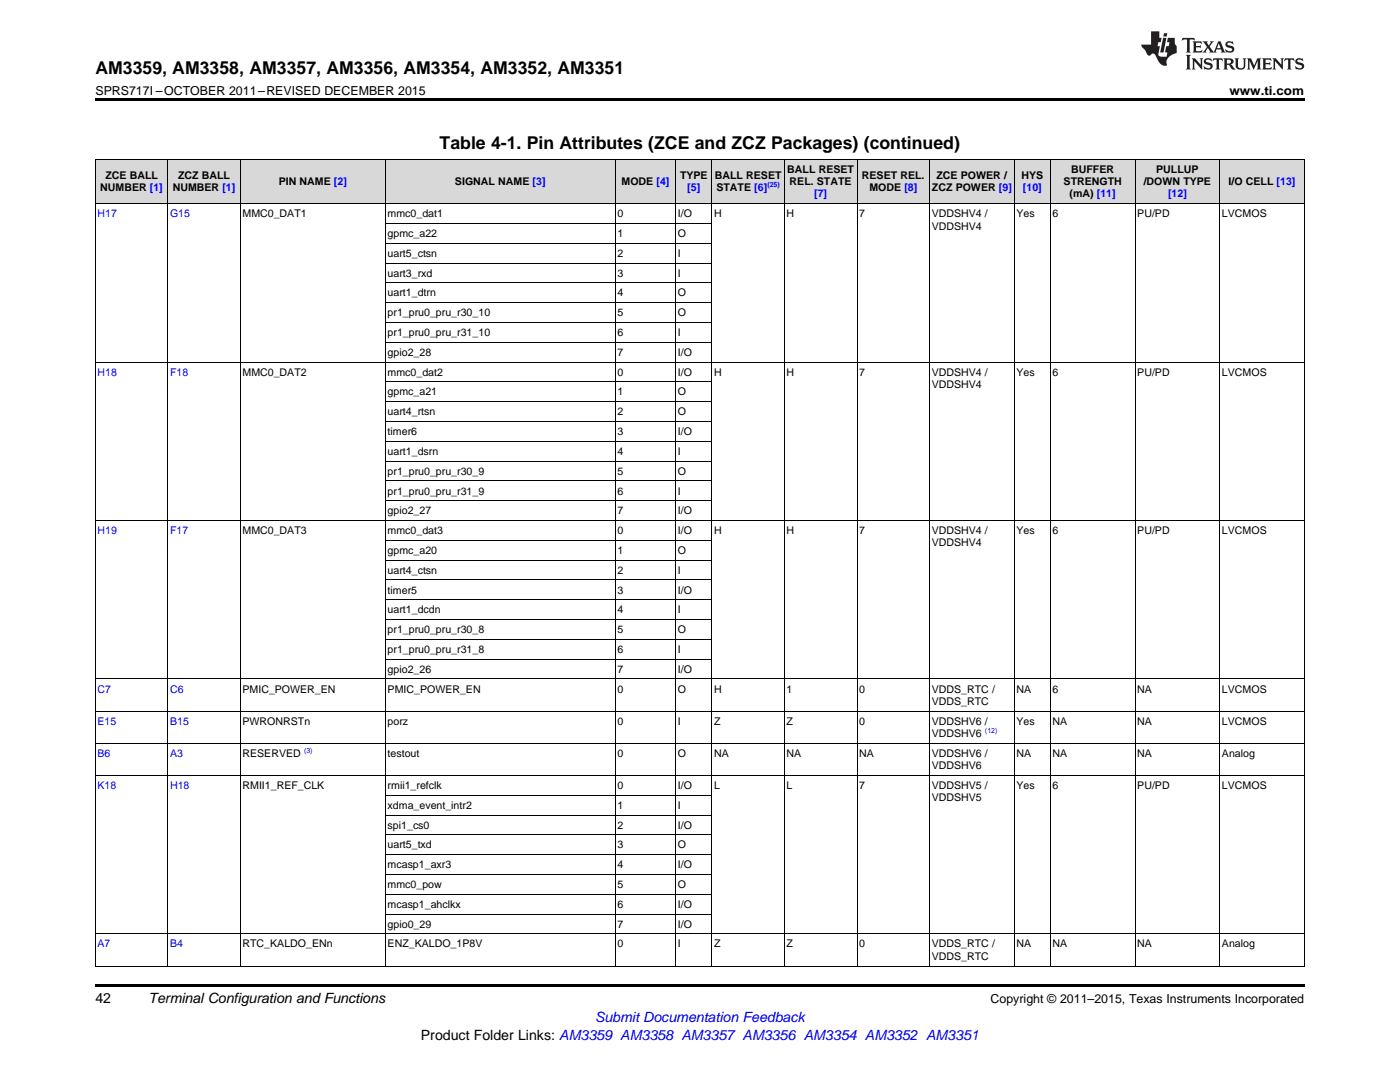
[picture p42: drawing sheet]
<svg xmlns="http://www.w3.org/2000/svg" width="279mm" height="216mm" viewBox="0 0 279 216" stroke-linecap="round" stroke-linejoin="round" font-family="sans-serif">
<defs><g id="words">
<g font-size="3.5">
<text x="19" y="14.8">AM3359, AM3358, AM3357, AM3356, AM3354, AM3352, AM3351</text>
<text x="87.7" y="29.7">Table 4-1. Pin Attributes (ZCE and ZCZ Packages) (continued)</text>
</g>
<g font-size="2.8">
<text x="19" y="200.1">42</text>
<text x="29.6" y="200.1">Terminal Configuration and Functions</text>
<text x="84" y="207.4">Product Folder Links: AM3359 AM3358 AM3357 AM3356 AM3354 AM3352 AM3351</text>
</g>
<text font-size="2.8" fill="#00f" x="118.7" y="203.9">Submit Documentation Feedback</text>
<g font-size="2.5">
<text x="19" y="19">SPRS717I –OCTOBER 2011–REVISED DECEMBER 2015</text>
<text x="245.4" y="19">www.ti.com</text>
<text x="197.7" y="200.1">Copyright © 2011–2015, Texas Instruments Incorporated</text>
</g>
<g font-size="2.1">
<text x="21" y="35.7">ZCE BALL</text>
<text x="35.5" y="35.7">ZCZ BALL</text>
<text x="135.7" y="35.7">TYPE</text>
<text x="142.7" y="35.7">BALL RESET</text>
<text x="157.1" y="34.5">BALL RESET</text>
<text x="172" y="35.7">RESET REL.</text>
<text x="186.9" y="35.7">ZCE POWER /</text>
<text x="203.8" y="35.7">HYS</text>
<text x="213.8" y="34.5">BUFFER</text>
<text x="230.8" y="34.5">PULLUP</text>
<text x="20" y="38.2">NUMBER [1]</text>
<text x="34.5" y="38.2">NUMBER [1]</text>
<text x="55.6" y="36.9">PIN NAME [2]</text>
<text x="90.8" y="36.9">SIGNAL NAME [3]</text>
<text x="124" y="36.9">MODE [4]</text>
<text x="143" y="38.2">STATE [6]</text>
<text x="157.6" y="36.9">REL. STATE</text>
<text x="173.5" y="38.2">MODE [8]</text>
<text x="186" y="38.2">ZCZ POWER [9]</text>
<text x="212.3" y="36.9">STRENGTH</text>
<text x="213.5" y="39.4">(mA) [11]</text>
<text x="228.2" y="36.9">/DOWN TYPE</text>
<text x="245.2" y="36.9">I/O CELL [13]</text>
<text x="48.4" y="43.4">MMC0_DAT1</text>
<text x="77.4" y="43.4">mmc0_dat1</text>
<text x="77.4" y="47.3">gpmc_a22</text>
<text x="123.2" y="43.4">0</text>
<text x="123.2" y="47.3">1</text>
<text x="135.3" y="43.4">I/O</text>
<text x="135.3" y="47.3">O</text>
<text x="142.5" y="43.4">H</text>
<text x="157" y="43.4">H</text>
<text x="171.5" y="43.4">7</text>
<text x="185.9" y="43.4">VDDSHV4 /</text>
<text x="185.9" y="45.8">VDDSHV4</text>
<text x="202.8" y="43.4">Yes</text>
<text x="210.1" y="43.4">6</text>
<text x="227" y="43.4">PU/PD</text>
<text x="243.9" y="43.4">LVCMOS</text>
<text x="77.4" y="51.3">uart5_ctsn</text>
<text x="123.2" y="51.3">2</text>
<text x="135.3" y="51.3">I</text>
<text x="77.4" y="55.2">uart3_rxd</text>
<text x="77.4" y="59.2">uart1_dtrn</text>
<text x="123.2" y="55.2">3</text>
<text x="123.2" y="59.2">4</text>
<text x="135.3" y="55.2">I</text>
<text x="135.3" y="59.2">O</text>
<text x="77.4" y="63.1">pr1_pru0_pru_r30_10</text>
<text x="123.2" y="63.1">5</text>
<text x="135.3" y="63.1">O</text>
<text x="77.4" y="67.1">pr1_pru0_pru_r31_10</text>
<text x="77.4" y="71">gpio2_28</text>
<text x="123.2" y="67.1">6</text>
<text x="123.2" y="71">7</text>
<text x="135.3" y="67.1">I</text>
<text x="135.3" y="71">I/O</text>
<text x="48.4" y="75">MMC0_DAT2</text>
<text x="77.4" y="75">mmc0_dat2</text>
<text x="123.2" y="75">0</text>
<text x="135.3" y="75">I/O</text>
<text x="142.5" y="75">H</text>
<text x="157" y="75">H</text>
<text x="171.5" y="75">7</text>
<text x="185.9" y="75">VDDSHV4 /</text>
<text x="185.9" y="77.4">VDDSHV4</text>
<text x="202.8" y="75">Yes</text>
<text x="210.1" y="75">6</text>
<text x="227" y="75">PU/PD</text>
<text x="243.9" y="75">LVCMOS</text>
<text x="77.4" y="78.9">gpmc_a21</text>
<text x="77.4" y="82.9">uart4_rtsn</text>
<text x="123.2" y="78.9">1</text>
<text x="123.2" y="82.9">2</text>
<text x="135.3" y="78.9">O</text>
<text x="135.3" y="82.9">O</text>
<text x="77.4" y="86.8">timer6</text>
<text x="123.2" y="86.8">3</text>
<text x="135.3" y="86.8">I/O</text>
<text x="77.4" y="90.8">uart1_dsrn</text>
<text x="77.4" y="94.7">pr1_pru0_pru_r30_9</text>
<text x="123.2" y="90.8">4</text>
<text x="123.2" y="94.7">5</text>
<text x="135.3" y="90.8">I</text>
<text x="135.3" y="94.7">O</text>
<text x="77.4" y="98.7">pr1_pru0_pru_r31_9</text>
<text x="123.2" y="98.7">6</text>
<text x="135.3" y="98.7">I</text>
<text x="48.4" y="106.6">MMC0_DAT3</text>
<text x="77.4" y="102.6">gpio2_27</text>
<text x="77.4" y="106.6">mmc0_dat3</text>
<text x="123.2" y="102.6">7</text>
<text x="123.2" y="106.6">0</text>
<text x="135.3" y="102.6">I/O</text>
<text x="135.3" y="106.6">I/O</text>
<text x="142.5" y="106.6">H</text>
<text x="157" y="106.6">H</text>
<text x="171.5" y="106.6">7</text>
<text x="185.9" y="106.6">VDDSHV4 /</text>
<text x="202.8" y="106.6">Yes</text>
<text x="210.1" y="106.6">6</text>
<text x="227" y="106.6">PU/PD</text>
<text x="243.9" y="106.6">LVCMOS</text>
<text x="77.4" y="110.5">gpmc_a20</text>
<text x="123.2" y="110.5">1</text>
<text x="135.3" y="110.5">O</text>
<text x="185.9" y="109">VDDSHV4</text>
<text x="77.4" y="114.5">uart4_ctsn</text>
<text x="77.4" y="118.4">timer5</text>
<text x="123.2" y="114.5">2</text>
<text x="123.2" y="118.4">3</text>
<text x="135.3" y="114.5">I</text>
<text x="135.3" y="118.4">I/O</text>
<text x="77.4" y="122.4">uart1_dcdn</text>
<text x="123.2" y="122.4">4</text>
<text x="135.3" y="122.4">I</text>
<text x="77.4" y="126.3">pr1_pru0_pru_r30_8</text>
<text x="77.4" y="130.3">pr1_pru0_pru_r31_8</text>
<text x="123.2" y="126.3">5</text>
<text x="123.2" y="130.3">6</text>
<text x="135.3" y="126.3">O</text>
<text x="135.3" y="130.3">I</text>
<text x="77.4" y="134.2">gpio2_26</text>
<text x="123.2" y="134.2">7</text>
<text x="135.3" y="134.2">I/O</text>
<text x="48.4" y="138.2">PMIC_POWER_EN</text>
<text x="77.4" y="138.2">PMIC_POWER_EN</text>
<text x="123.2" y="138.2">0</text>
<text x="135.3" y="138.2">O</text>
<text x="142.5" y="138.2">H</text>
<text x="157" y="138.2">1</text>
<text x="171.5" y="138.2">0</text>
<text x="185.9" y="138.2">VDDS_RTC /</text>
<text x="185.9" y="140.7">VDDS_RTC</text>
<text x="202.8" y="138.2">NA</text>
<text x="210.1" y="138.2">6</text>
<text x="227" y="138.2">NA</text>
<text x="243.9" y="138.2">LVCMOS</text>
<text x="48.4" y="144.6">PWRONRSTn</text>
<text x="77.4" y="144.6">porz</text>
<text x="123.2" y="144.6">0</text>
<text x="135.3" y="144.6">I</text>
<text x="142.5" y="144.6">Z</text>
<text x="157" y="144.6">Z</text>
<text x="171.5" y="144.6">0</text>
<text x="185.9" y="144.6">VDDSHV6 /</text>
<text x="185.9" y="147.1">VDDSHV6</text>
<text x="202.8" y="144.6">Yes</text>
<text x="210.1" y="144.6">NA</text>
<text x="227" y="144.6">NA</text>
<text x="243.9" y="144.6">LVCMOS</text>
<text x="48.4" y="151">RESERVED</text>
<text x="77.4" y="151">testout</text>
<text x="123.2" y="151">0</text>
<text x="135.3" y="151">O</text>
<text x="142.5" y="151">NA</text>
<text x="157" y="151">NA</text>
<text x="171.5" y="151">NA</text>
<text x="185.9" y="151">VDDSHV6 /</text>
<text x="185.9" y="153.5">VDDSHV6</text>
<text x="202.8" y="151">NA</text>
<text x="210.1" y="151">NA</text>
<text x="227" y="151">NA</text>
<text x="243.9" y="151">Analog</text>
<text x="48.4" y="157.4">RMII1_REF_CLK</text>
<text x="77.4" y="157.4">rmii1_refclk</text>
<text x="77.4" y="161.4">xdma_event_intr2</text>
<text x="123.2" y="157.4">0</text>
<text x="123.2" y="161.4">1</text>
<text x="135.3" y="157.4">I/O</text>
<text x="135.3" y="161.4">I</text>
<text x="142.5" y="157.4">L</text>
<text x="157" y="157.4">L</text>
<text x="171.5" y="157.4">7</text>
<text x="185.9" y="157.4">VDDSHV5 /</text>
<text x="185.9" y="159.9">VDDSHV5</text>
<text x="202.8" y="157.4">Yes</text>
<text x="210.1" y="157.4">6</text>
<text x="227" y="157.4">PU/PD</text>
<text x="243.9" y="157.4">LVCMOS</text>
<text x="77.4" y="165.3">spi1_cs0</text>
<text x="123.2" y="165.3">2</text>
<text x="135.3" y="165.3">I/O</text>
<text x="77.4" y="169.3">uart5_txd</text>
<text x="77.4" y="173.2">mcasp1_axr3</text>
<text x="123.2" y="169.3">3</text>
<text x="123.2" y="173.2">4</text>
<text x="135.3" y="169.3">O</text>
<text x="135.3" y="173.2">I/O</text>
<text x="77.4" y="177.2">mmc0_pow</text>
<text x="123.2" y="177.2">5</text>
<text x="135.3" y="177.2">O</text>
<text x="77.4" y="181.2">mcasp1_ahclkx</text>
<text x="77.4" y="185.1">gpio0_29</text>
<text x="123.2" y="181.2">6</text>
<text x="123.2" y="185.1">7</text>
<text x="135.3" y="181.2">I/O</text>
<text x="135.3" y="185.1">I/O</text>
<text x="48.4" y="189.1">RTC_KALDO_ENn</text>
<text x="77.4" y="189.1">ENZ_KALDO_1P8V</text>
<text x="123.2" y="189.1">0</text>
<text x="135.3" y="189.1">I</text>
<text x="142.5" y="189.1">Z</text>
<text x="157" y="189.1">Z</text>
<text x="171.5" y="189.1">0</text>
<text x="185.9" y="189.1">VDDS_RTC /</text>
<text x="185.9" y="191.5">VDDS_RTC</text>
<text x="202.8" y="189.1">NA</text>
<text x="210.1" y="189.1">NA</text>
<text x="227" y="189.1">NA</text>
<text x="243.9" y="189.1">Analog</text>
</g>
<g font-size="2.1" fill="#00f">
<text x="137.2" y="38.2">[5]</text>
<text x="162.5" y="39.4">[7]</text>
<text x="204.2" y="38.2">[10]</text>
<text x="233.1" y="39.4">[12]</text>
<text x="19.5" y="43.4">H17</text>
<text x="33.9" y="43.4">G15</text>
<text x="19.5" y="75">H18</text>
<text x="33.9" y="75">F18</text>
<text x="19.5" y="106.6">H19</text>
<text x="33.9" y="106.6">F17</text>
<text x="19.5" y="138.2">C7</text>
<text x="33.9" y="138.2">C6</text>
<text x="19.5" y="144.6">E15</text>
<text x="33.9" y="144.6">B15</text>
<text x="19.5" y="151">B6</text>
<text x="33.9" y="151">A3</text>
<text x="19.5" y="157.4">K18</text>
<text x="33.9" y="157.4">H18</text>
<text x="19.5" y="189.1">A7</text>
<text x="33.9" y="189.1">B4</text>
</g>
<g font-size="1.4" fill="#00f">
<text x="153.1" y="37.3">(25)</text>
<text x="196.6" y="146.2">(12)</text>
<text x="60.7" y="150.2">(3)</text>
</g>
</g></defs>
<g fill="#d8d8d8">
<path d="M19 31.8h14.5v8.9h-14.5z"/>
<path d="M33.5 31.8h14.5v8.9h-14.5z"/>
<path d="M48 31.8h28.9v8.9h-28.9z"/>
<path d="M76.9 31.8h45.9v8.9h-45.9z"/>
<path d="M122.8 31.8h12.1v8.9h-12.1z"/>
<path d="M134.9 31.8h7.2v8.9h-7.2z"/>
<path d="M142.1 31.8h14.5v8.9h-14.5z"/>
<path d="M156.6 31.8h14.5v8.9h-14.5z"/>
<path d="M171.1 31.8h14.4v8.9h-14.4z"/>
<path d="M185.5 31.8h16.9v8.9h-16.9z"/>
<path d="M202.4 31.8h7.3v8.9h-7.3z"/>
<path d="M209.7 31.8h16.9v8.9h-16.9z"/>
<path d="M226.6 31.8h16.9v8.9h-16.9z"/>
<path d="M243.5 31.8h16.8v8.9h-16.8z"/>
</g>
<path d="M19 19.5h241.3v.5h-241.3zM19 196.3h241.3v.5h-241.3z" fill="#000"/>
<g fill="none" stroke="#000" stroke-width=".2">
<path d="M33.5 31.8v161M48 31.8v161M76.9 31.8v161M122.8 31.8v161M134.8 31.8v161M142.1 31.8v161M156.5 31.8v161M171 31.8v161M185.5 31.8v161M202.4 31.8v161M209.6 31.8v161M226.5 31.8v161"/>
<path d="M243.4 31.8v161M260.3 31.8h-241.2l-.1 161h241.3v-161M19 40.7h241.3M76.9 56.5h65.2M76.9 52.5h65.2M76.9 48.6h65.2M76.9 44.6h65.2M19 72.3h241.3M76.9 76.2h65.2M76.9 68.3h65.2M76.9 64.4h65.2M76.9 60.4h65.2"/>
<path d="M76.9 99.9h65.2M76.9 96h65.2M76.9 92h65.2M76.9 88.1h65.2M76.9 84.1h65.2M76.9 80.2h65.2M19 103.9h241.3M76.9 119.7h65.2M76.9 115.7h65.2M76.9 111.8h65.2M76.9 107.8h65.2M19 135.5h241.3"/>
<path d="M76.9 131.5h65.2M76.9 127.6h65.2M76.9 123.6h65.2M19 154.7h241.3M19 148.3h241.3M19 141.9h241.3M76.9 158.7h65.2M76.9 178.5h65.2M76.9 174.5h65.2M76.9 170.6h65.2M76.9 166.6h65.2M76.9 162.6h65.2"/>
<path d="M19 186.4h241.3M76.9 182.4h65.2"/>
</g>
<g fill="#231f20">
<path d="M236 7.6l-.1 .5 .4-.2h.6v.1v2.1l-.2 .4h.9l-.2-.4v-2.1l.1-.1h.5l.5 .2-.2-.5zM238 8.3l.2 .3v1.5l-.2 .4h1.8l.2-.6a1.04 1.04 0 0 1-1.3 .2v-.7h.6l.3 .2v-.6l-.3 .2h-.6v-.6l.8-.1 .4 .3-.2-.5zM240 8.3l.9 1.1-.9 1.1h.8l-.2-.2 .4-.7 .5 .7-.2 .2h1.5l-.2-.2 .2-.4h.9l.1 .4-.2 .2h1l-.3-.3-.7-1.9h-.5l-.9 2-.8-1 .9-1h-.8l.1 .3-.4 .5-.3-.6 .1-.2zM243.2 8.6l.4 1h-.7zM244.8 8.4a.63 .63 0 0 0-.2 .7 .63 .63 0 0 0 .6 .4l.6 .2 .1 .2a.75 .75 0 0 1-.7 .4 .75 .75 0 0 1-.6-.5l.1 .7 .1-.1a1.11 1.11 0 0 0 1.5-.6 1.13 1.13 0 0 0-1.2-.8l-.1-.4a1.04 1.04 0 0 1 1.2 .2l-.2-.5-.2 .1-.4-.2zM236.7 10.9l.2 .4v2.2l-.2 .4h1l-.3-.4v-2.2l.3-.4zM237.8 11.6l.3 .4v1.5l-.3 .4h.8l-.2-.4v-1.3l1.5 1.7v-1.9l.2-.4h-.7l.2 .4v.9l-1.1-1.3zM240.5 11.8a.62 .62 0 0 0-.2 .7 .62 .62 0 0 0 .6 .4l.6 .1 .1 .3a.76 .76 0 0 1-.7 .3 .76 .76 0 0 1-.7-.4l.2 .7 .1-.1a1.11 1.11 0 0 0 1.5-.6 1.13 1.13 0 0 0-1.2-.8l-.1-.4a1.04 1.04 0 0 1 1.2 .2l-.2-.6-.2 .1-.5-.1zM242.2 11.6l-.2 .6a.61 .61 0 0 1 .8-.3v1.6l-.2 .4h.9l-.2-.4v-1.6a.63 .63 0 0 1 .7 .3l-.1-.6zM244.1 11.6l.3 .4v1.5l-.3 .4h1l-.2-.2-.1-.8 .6 .2a.76 .76 0 0 0 1.2 .7l-1-1a.58 .58 0 0 0 .6-.5 .58 .58 0 0 0-.5-.6zM244.9 11.9h.1a.45 .45 0 0 1 .5 .1 .45 .45 0 0 1 .1 .5l-.8 .2zM246.4 11.6l.2 .2a2.17 2.17 0 0 0 .3 1.9 .99 .99 0 0 0 1.6-.6v-1.1l.2-.4h-.7l.2 .2a1.92 1.92 0 0 1-.2 1.8 .6 .6 0 0 1-.9-.5v-1.1l.2-.4zM248.9 11.6l.2 .4v1.5l-.2 .4h.7l-.2-.4v-1.4l.8 1.8 .8-1.8v1.4l-.2 .4h.9l-.2-.4v-1.5l.2-.4h-.8l-.6 1.5-.6-1.5zM251.9 11.6l.2 .4v1.5l-.2 .4h1.8l.1-.6a1.04 1.04 0 0 1-1.2 .1v-.6h.5l.4 .2v-.6l-.4 .2h-.5v-.7h.8l.3 .3-.1-.6zM254 11.6l.2 .4v1.5l-.2 .4h.7l-.2-.4v-1.3l1.5 1.7v-1.9l.2-.4h-.7l.2 .4v.9l-1.1-1.3zM256.4 11.6l-.1 .6a.61 .61 0 0 1 .7-.3l.1 1.6-.3 .4h1l-.3-.4 .1-1.6a.63 .63 0 0 1 .7 .3l-.1-.6zM258.7 11.8a.62 .62 0 0 0-.2 .7 .62 .62 0 0 0 .6 .4l.6 .1 .1 .3a.76 .76 0 0 1-.7 .3 .76 .76 0 0 1-.6-.4l.1 .7 .1-.1a1.11 1.11 0 0 0 1.6-.6 1.13 1.13 0 0 0-1.3-.8l-.1-.4a1.04 1.04 0 0 1 1.2 .2l-.1-.6-.2 .1-.5-.1z"/>
<path d="M229.7 6.3v2.6h-1.9v.4l.8 .9a.91 .91 0 0 0 1 .8 .56 .56 0 0 1 .5-.3 .56 .56 0 0 1 .5 .3l.4 .8a1.53 1.53 0 0 0 1.9 1.2 1.54 1.54 0 0 1 1-2.1l.9-.3v-1.4a1.52 1.52 0 0 1-.4-1.6h-1.3l-.2 .8h.5l-.2 .8h-.5l-.1 1v.2l.4 .1-.2 .8a1.93 1.93 0 0 1-1.6-.3l.3-1.8h-.5l.2-.8h.4l.2-.8h-.4v-1.3zM232.1 7.6l-.6 2.9h.7l.6-2.9zM232.3 6.6l-.1 .7h.6l.2-.7z"/>
</g>
<use href="#words"/>
</svg>
